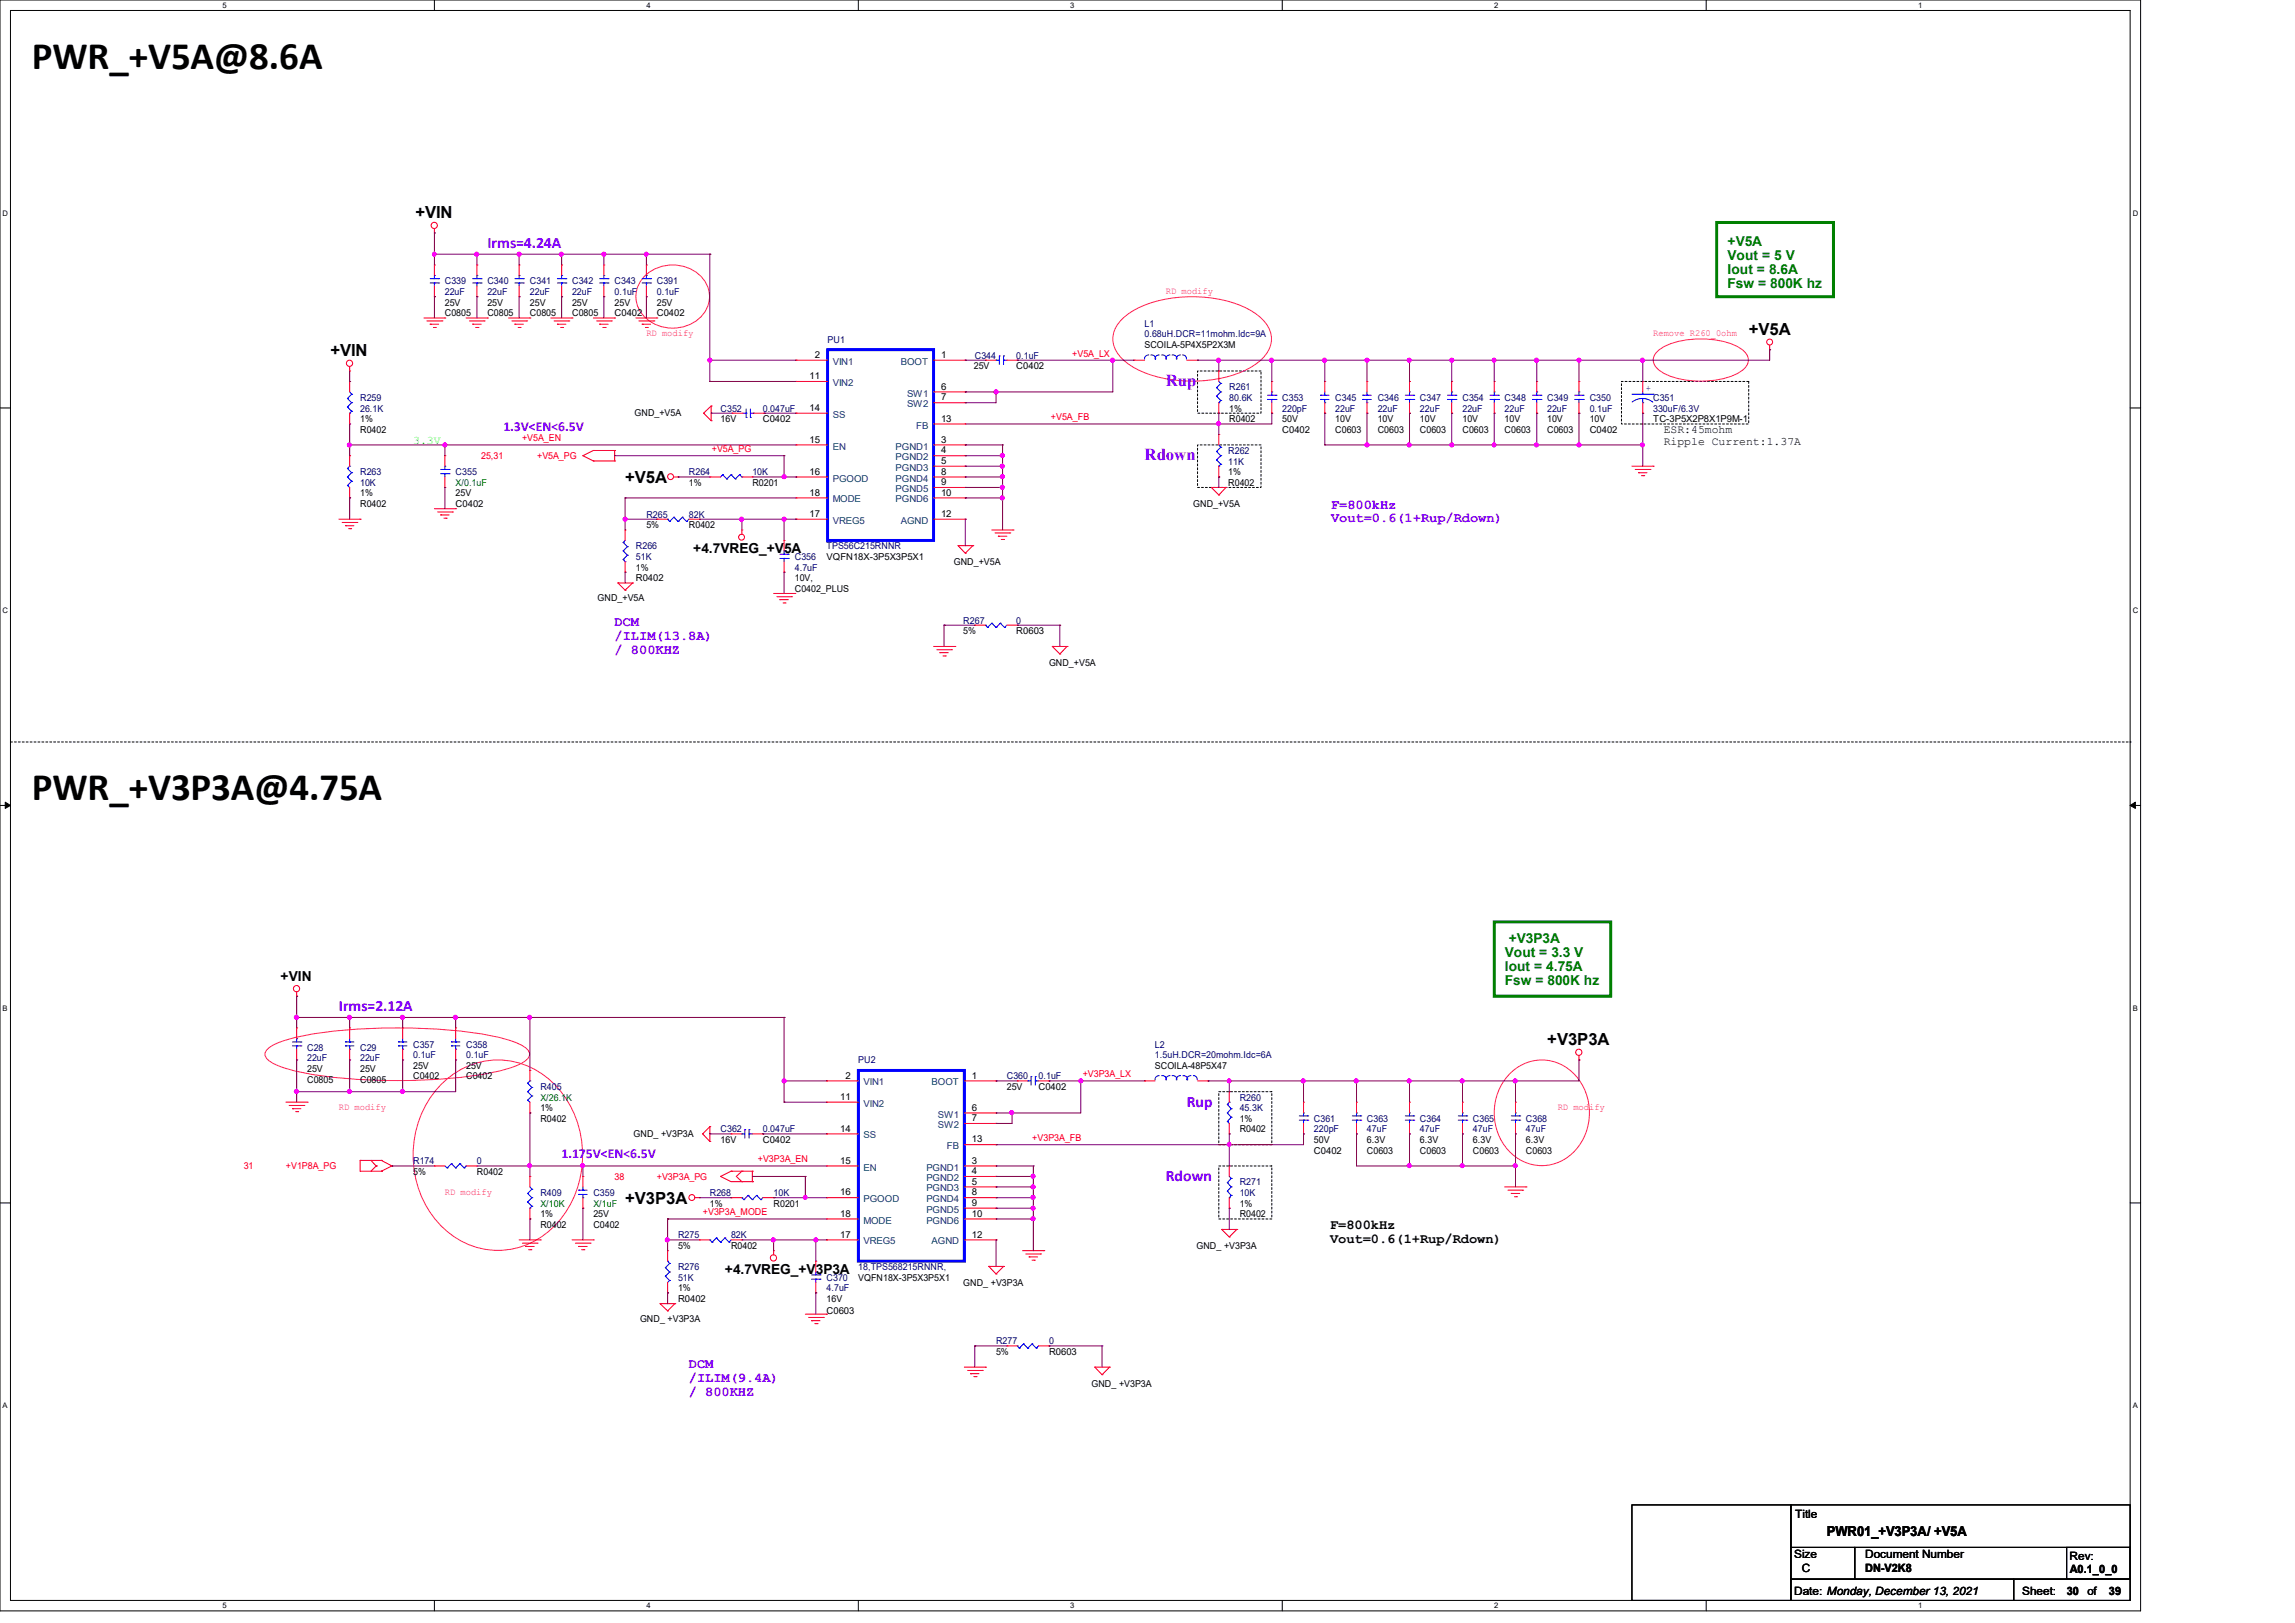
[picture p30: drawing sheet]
<svg xmlns="http://www.w3.org/2000/svg" width="297mm" height="210mm" viewBox="0 0 297 210" stroke-linecap="round" stroke-linejoin="round" font-family="sans-serif">
<defs><g id="words">
<g font-size="5">
<text x="4.1" y="8.9">PWR_+V5A@8.6A</text>
<text x="4.1" y="103.5">PWR_+V3P3A@4.75A</text>
</g>
<g font-size="2.2">
<text x="53.8" y="28.2">+VIN</text>
<text x="42.8" y="46.1">+VIN</text>
<text x="226.3" y="43.3">+V5A</text>
<text x="80.9" y="62.5">+V5A</text>
<text x="200.2" y="135.2">+V3P3A</text>
<text x="80.9" y="155.8">+V3P3A</text>
</g>
<g font-size="2.2" fill="#8000ff">
<text x="150.9" y="50">Rup</text>
<text x="148.1" y="59.6">Rdown</text>
</g>
<g font-size="2" fill="#8000ff">
<text x="63.1" y="32.1">Irms=4.24A</text>
<text x="43.9" y="130.9">Irms=2.12A</text>
<text x="153.6" y="143.2">Rup</text>
<text x="150.9" y="152.8">Rdown</text>
</g>
<g font-size="1.8" fill="#008000">
<text x="223.6" y="31.8">+V5A</text>
<text x="223.6" y="33.6">Vout = 5 V</text>
<text x="223.6" y="35.4">Iout = 8.6A</text>
<text x="223.6" y="37.3">Fsw = 800K hz</text>
<text x="194.7" y="123.9">Vout = 3.3 V</text>
<text x="194.7" y="125.7">Iout = 4.75A</text>
<text x="195.2" y="122">+V3P3A</text>
<text x="194.7" y="127.5">Fsw = 800K hz</text>
</g>
<g font-size="1.8" fill="#8000ff">
<text x="65.2" y="55.7">1.3V&lt;EN&lt;6.5V</text>
<text x="172.3" y="65.8">F=800kHz</text>
<text x="172.3" y="67.6">Vout=0.6(1+Rup/Rdown)</text>
<text x="79.5" y="81.1">DCM</text>
<text x="79.5" y="82.8">/ILIM(13.8A)</text>
<text x="79.5" y="84.6">/ 800KHZ</text>
<text x="72.7" y="149.8">1.175V&lt;EN&lt;6.5V</text>
<text x="89.2" y="177.1">DCM</text>
<text x="89.2" y="178.9">/ILIM(9.4A)</text>
<text x="89.2" y="180.6">/ 800KHZ</text>
</g>
<g font-size="1.8">
<text x="89.7" y="71.6">+4.7VREG_+V5A</text>
<text x="36.3" y="127">+VIN</text>
<text x="172.1" y="159.1">F=800kHz</text>
<text x="172.1" y="160.9">Vout=0.6(1+Rup/Rdown)</text>
<text x="93.8" y="164.8">+4.7VREG_+V3P3A</text>
<text x="236.4" y="198.7">PWR01_+V3P3A/ +V5A</text>
</g>
<text font-size="1.5" fill="#0f0" x="53.5" y="57.4">3.3V</text>
<g font-size="1.5">
<text x="215.3" y="56.1">ESR:45mohm</text>
<text x="215.3" y="57.6">Ripple Current:1.37A</text>
<text x="232.3" y="196.4">Title</text>
<text x="232.2" y="201.6">Size</text>
<text x="233.2" y="203.4">C</text>
<text x="241.4" y="201.6">Document Number</text>
<text x="241.4" y="203.4">DN-V2K8</text>
<text x="267.8" y="201.8">Rev:</text>
<text x="267.9" y="203.5">A0.1_0_0</text>
<text x="232.2" y="206.4">Date: Monday, December 13, 2021</text>
<text x="261.7" y="206.4">Sheet:</text>
<text x="267.5" y="206.4">30</text>
<text x="270.2" y="206.4">of</text>
<text x="272.9" y="206.4">39</text>
</g>
<g font-size="1.2" fill="#000080">
<text x="57.6" y="36.8">C339</text>
<text x="57.6" y="38.1">22uF</text>
<text x="63.1" y="36.8">C340</text>
<text x="63.1" y="38.1">22uF</text>
<text x="68.6" y="36.8">C341</text>
<text x="68.6" y="38.1">22uF</text>
<text x="74" y="36.8">C342</text>
<text x="74" y="38.1">22uF</text>
<text x="79.5" y="36.8">C343</text>
<text x="79.5" y="38.1">0.1uF</text>
<text x="85" y="36.8">C391</text>
<text x="85" y="38.1">0.1uF</text>
<text x="107.1" y="44.3">PU1</text>
<text x="126.2" y="46.4">C344</text>
<text x="131.5" y="46.4">0.1uF</text>
<text x="148.1" y="42.3">L1</text>
<text x="148.1" y="43.6">0.68uH.DCR=11mohm.Idc=9A</text>
<text x="46.6" y="51.9">R259</text>
<text x="46.6" y="53.3">26.1K</text>
<text x="93.3" y="53.3">C352</text>
<text x="98.7" y="53.3">0.047uF</text>
<text x="159.1" y="50.5">R261</text>
<text x="159.1" y="51.9">80.6K</text>
<text x="165.9" y="51.9">C353</text>
<text x="165.9" y="53.3">220pF</text>
<text x="172.8" y="51.9">C345</text>
<text x="172.8" y="53.3">22uF</text>
<text x="178.3" y="51.9">C346</text>
<text x="178.3" y="53.3">22uF</text>
<text x="183.8" y="51.9">C347</text>
<text x="183.8" y="53.3">22uF</text>
<text x="189.3" y="51.9">C354</text>
<text x="189.3" y="53.3">22uF</text>
<text x="194.7" y="51.9">C348</text>
<text x="194.7" y="53.3">22uF</text>
<text x="200.2" y="51.9">C349</text>
<text x="200.2" y="53.3">22uF</text>
<text x="205.7" y="51.9">C350</text>
<text x="205.7" y="53.3">0.1uF</text>
<text x="213.9" y="51.9">C351</text>
<text x="213.9" y="53.3">330uF/6.3V</text>
<text x="159" y="58.7">R262</text>
<text x="46.6" y="61.5">R263</text>
<text x="46.6" y="62.9">10K</text>
<text x="59" y="61.5">C355</text>
<text x="89.2" y="61.5">R264</text>
<text x="97.4" y="61.5">10K</text>
<text x="159" y="60.1">11K</text>
<text x="82.3" y="71.1">R266</text>
<text x="83.6" y="67">R265</text>
<text x="89.1" y="67">82K</text>
<text x="107" y="71.1">TPS56C215RNNR</text>
<text x="82.3" y="72.4">51K</text>
<text x="102.9" y="72.4">C356</text>
<text x="102.9" y="73.8">4.7uF</text>
<text x="124.7" y="80.7">R267</text>
<text x="131.5" y="80.7">0</text>
<text x="39.8" y="136">C28</text>
<text x="39.8" y="137.3">22uF</text>
<text x="46.6" y="136">C29</text>
<text x="46.6" y="137.3">22uF</text>
<text x="53.5" y="135.5">C357</text>
<text x="53.5" y="136.9">0.1uF</text>
<text x="60.3" y="135.5">C358</text>
<text x="60.3" y="136.9">0.1uF</text>
<text x="111.1" y="137.6">PU2</text>
<text x="149.5" y="135.5">L2</text>
<text x="149.5" y="136.9">1.5uH.DCR=20mohm.Idc=6A</text>
<text x="69.9" y="141">R405</text>
<text x="130.3" y="139.7">C360</text>
<text x="134.4" y="139.7">0.1uF</text>
<text x="160.4" y="142.4">R260</text>
<text x="160.4" y="143.8">45.3K</text>
<text x="93.3" y="146.5">C362</text>
<text x="98.7" y="146.5">0.047uF</text>
<text x="170" y="145.2">C361</text>
<text x="170" y="146.5">220pF</text>
<text x="176.9" y="145.2">C363</text>
<text x="176.9" y="146.5">47uF</text>
<text x="183.8" y="145.2">C364</text>
<text x="183.8" y="146.5">47uF</text>
<text x="190.6" y="145.2">C365</text>
<text x="190.6" y="146.5">47uF</text>
<text x="197.5" y="145.2">C368</text>
<text x="197.5" y="146.5">47uF</text>
<text x="53.5" y="150.6">R174</text>
<text x="61.7" y="150.6">0</text>
<text x="69.9" y="154.7">R409</text>
<text x="76.8" y="154.7">C359</text>
<text x="91.9" y="154.7">R268</text>
<text x="100.1" y="154.7">10K</text>
<text x="160.4" y="153.4">R271</text>
<text x="160.4" y="154.7">10K</text>
<text x="87.8" y="160.2">R275</text>
<text x="94.6" y="160.2">82K</text>
<text x="87.8" y="164.3">R276</text>
<text x="87.8" y="165.7">51K</text>
<text x="107" y="165.7">C370</text>
<text x="107" y="167.1">4.7uF</text>
<text x="111.1" y="164.3">18,TPS568215RNNR,</text>
<text x="128.9" y="173.9">R277</text>
<text x="135.8" y="173.9">0</text>
</g>
<g font-size="1.2">
<text x="57.6" y="39.5">25V</text>
<text x="57.6" y="40.9">C0805</text>
<text x="63.1" y="39.5">25V</text>
<text x="63.1" y="40.9">C0805</text>
<text x="68.6" y="39.5">25V</text>
<text x="68.6" y="40.9">C0805</text>
<text x="74" y="39.5">25V</text>
<text x="74" y="40.9">C0805</text>
<text x="79.5" y="39.5">25V</text>
<text x="79.5" y="40.9">C0402</text>
<text x="85" y="39.5">25V</text>
<text x="85" y="40.9">C0402</text>
<text x="105.4" y="46.3">2</text>
<text x="121.8" y="46.3">1</text>
<text x="126" y="47.8">25V</text>
<text x="131.5" y="47.8">C0402</text>
<text x="148.1" y="45">SCOILA-5P4X5P2X3M</text>
<text x="82.1" y="53.8">GND_+V5A</text>
<text x="104.8" y="53.2">14</text>
<text x="104.8" y="49.1">11</text>
<text x="121.8" y="50.4">6</text>
<text x="121.8" y="51.8">7</text>
<text x="159.1" y="53.3">1%</text>
<text x="46.6" y="56">R0402</text>
<text x="46.6" y="54.6">1%</text>
<text x="93.3" y="54.6">16V</text>
<text x="98.7" y="54.6">C0402</text>
<text x="104.8" y="57.3">15</text>
<text x="121.8" y="58.7">4</text>
<text x="121.8" y="54.6">13</text>
<text x="121.8" y="57.3">3</text>
<text x="159.1" y="54.6">R0402</text>
<text x="165.9" y="54.6">50V</text>
<text x="165.9" y="56">C0402</text>
<text x="172.8" y="56">C0603</text>
<text x="172.8" y="54.6">10V</text>
<text x="178.3" y="56">C0603</text>
<text x="178.3" y="54.6">10V</text>
<text x="183.8" y="56">C0603</text>
<text x="183.8" y="54.6">10V</text>
<text x="189.3" y="56">C0603</text>
<text x="189.3" y="54.6">10V</text>
<text x="194.7" y="56">C0603</text>
<text x="194.7" y="54.6">10V</text>
<text x="200.2" y="56">C0603</text>
<text x="200.2" y="54.6">10V</text>
<text x="205.7" y="54.6">10V</text>
<text x="205.7" y="56">C0402</text>
<text x="214" y="54.6">TC-3P5X2P8X1P9M-1</text>
<text x="46.6" y="65.6">R0402</text>
<text x="46.6" y="64.2">1%</text>
<text x="59" y="64.2">25V</text>
<text x="59" y="65.6">C0402</text>
<text x="89.2" y="62.9">1%</text>
<text x="97.4" y="62.9">R0201</text>
<text x="104.8" y="61.4">16</text>
<text x="104.8" y="64.1">18</text>
<text x="121.8" y="61.4">8</text>
<text x="121.8" y="62.8">9</text>
<text x="121.8" y="64.1">10</text>
<text x="121.8" y="60">5</text>
<text x="154.4" y="65.6">GND_+V5A</text>
<text x="159" y="62.9">R0402</text>
<text x="159" y="61.5">1%</text>
<text x="83.6" y="68.3">5%</text>
<text x="89.2" y="68.3">R0402</text>
<text x="104.8" y="66.9">17</text>
<text x="121.8" y="66.9">12</text>
<text x="77.3" y="77.8">GND_+V5A</text>
<text x="82.3" y="73.8">1%</text>
<text x="82.3" y="75.2">R0402</text>
<text x="102.9" y="75.2">10V,</text>
<text x="102.9" y="76.6">C0402_PLUS</text>
<text x="107" y="72.4">VQFN18X-3P5X3P5X1</text>
<text x="123.4" y="73.2">GND_+V5A</text>
<text x="124.7" y="82">5%</text>
<text x="131.5" y="82">R0603</text>
<text x="135.8" y="86.1">GND_+V5A</text>
<text x="39.8" y="138.7">25V</text>
<text x="39.8" y="140.1">C0805</text>
<text x="46.6" y="138.7">25V</text>
<text x="46.6" y="140.1">C0805</text>
<text x="53.5" y="138.3">25V</text>
<text x="53.5" y="139.7">C0402</text>
<text x="60.3" y="138.3">25V</text>
<text x="60.3" y="139.7">C0402</text>
<text x="69.9" y="143.8">1%</text>
<text x="108.7" y="142.3">11</text>
<text x="109.4" y="139.6">2</text>
<text x="125.8" y="139.6">1</text>
<text x="125.8" y="143.7">6</text>
<text x="130.3" y="141">25V</text>
<text x="134.4" y="141">C0402</text>
<text x="149.5" y="138.3">SCOILA-48P5X47</text>
<text x="69.9" y="145.2">R0402</text>
<text x="82" y="147.1">GND_ +V3P3A</text>
<text x="93.3" y="147.9">16V</text>
<text x="98.7" y="147.9">C0402</text>
<text x="108.7" y="146.4">14</text>
<text x="125.8" y="147.8">13</text>
<text x="125.8" y="145.1">7</text>
<text x="160.4" y="146.5">R0402</text>
<text x="160.4" y="145.2">1%</text>
<text x="170" y="147.9">50V</text>
<text x="170.1" y="149.3">C0402</text>
<text x="176.9" y="149.3">C0603</text>
<text x="176.9" y="147.9">6.3V</text>
<text x="183.8" y="149.3">C0603</text>
<text x="183.8" y="147.9">6.3V</text>
<text x="190.6" y="149.3">C0603</text>
<text x="190.6" y="147.9">6.3V</text>
<text x="197.5" y="149.3">C0603</text>
<text x="197.5" y="147.9">6.3V</text>
<text x="53.5" y="152">5%</text>
<text x="61.7" y="152">R0402</text>
<text x="108.7" y="150.6">15</text>
<text x="108.7" y="154.7">16</text>
<text x="125.8" y="151.9">4</text>
<text x="125.8" y="154.7">8</text>
<text x="125.8" y="153.3">5</text>
<text x="125.8" y="150.6">3</text>
<text x="69.9" y="157.5">1%</text>
<text x="69.9" y="158.9">R0402</text>
<text x="76.8" y="157.5">25V</text>
<text x="76.8" y="158.9">C0402</text>
<text x="87.8" y="161.6">5%</text>
<text x="91.9" y="156.1">1%</text>
<text x="94.6" y="161.6">R0402</text>
<text x="100.1" y="156.1">R0201</text>
<text x="108.7" y="157.4">18</text>
<text x="108.7" y="160.1">17</text>
<text x="125.8" y="160.1">12</text>
<text x="125.8" y="156">9</text>
<text x="125.8" y="157.4">10</text>
<text x="154.9" y="161.6">GND_ +V3P3A</text>
<text x="160.4" y="157.5">R0402</text>
<text x="160.4" y="156.1">1%</text>
<text x="87.8" y="167.1">1%</text>
<text x="111.1" y="165.7">VQFN18X-3P5X3P5X1</text>
<text x="124.7" y="166.4">GND_ +V3P3A</text>
<text x="82.8" y="171.1">GND_ +V3P3A</text>
<text x="87.8" y="168.4">R0402</text>
<text x="107" y="168.4">16V</text>
<text x="107" y="170.1">C0603</text>
<text x="128.9" y="175.3">5%</text>
<text x="135.8" y="175.3">R0603</text>
<text x="141.3" y="179.4">GND_ +V3P3A</text>
</g>
<g font-size="1.2" fill="#ff0080">
<text x="150.9" y="38">RD modify</text>
<text x="83.7" y="43.5">RD modify</text>
<text x="214" y="43.5">Remove R260_0ohm</text>
<text x="43.9" y="143.6">RD modify</text>
<text x="201.6" y="143.6">RD modify</text>
<text x="57.6" y="154.6">RD modify</text>
</g>
<g font-size="1.2" fill="#004080">
<text x="107.8" y="47.2">VIN1</text>
<text x="116.6" y="47.2">BOOT</text>
<text x="107.8" y="50">VIN2</text>
<text x="117.4" y="51.3">SW1</text>
<text x="117.4" y="52.7">SW2</text>
<text x="107.8" y="58.2">EN</text>
<text x="107.8" y="54.1">SS</text>
<text x="115.9" y="59.6">PGND2</text>
<text x="115.9" y="58.2">PGND1</text>
<text x="118.6" y="55.5">FB</text>
<text x="107.8" y="62.3">PGOOD</text>
<text x="107.8" y="65">MODE</text>
<text x="115.9" y="62.3">PGND4</text>
<text x="115.9" y="63.7">PGND5</text>
<text x="115.9" y="65">PGND6</text>
<text x="115.9" y="60.9">PGND3</text>
<text x="107.8" y="67.8">VREG5</text>
<text x="116.6" y="67.8">AGND</text>
<text x="111.8" y="140.5">VIN1</text>
<text x="111.8" y="143.2">VIN2</text>
<text x="120.6" y="140.5">BOOT</text>
<text x="111.8" y="147.3">SS</text>
<text x="121.4" y="144.6">SW1</text>
<text x="121.4" y="146">SW2</text>
<text x="122.6" y="148.7">FB</text>
<text x="111.8" y="151.5">EN</text>
<text x="111.8" y="155.6">PGOOD</text>
<text x="119.9" y="152.8">PGND2</text>
<text x="119.9" y="155.6">PGND4</text>
<text x="119.9" y="154.2">PGND3</text>
<text x="119.9" y="151.5">PGND1</text>
<text x="111.8" y="158.3">MODE</text>
<text x="111.8" y="161">VREG5</text>
<text x="119.9" y="156.9">PGND5</text>
<text x="119.9" y="158.3">PGND6</text>
<text x="120.6" y="161">AGND</text>
</g>
<g font-size="1.2" fill="#f00">
<text x="138.8" y="46.1">+V5A_LX</text>
<text x="62.3" y="59.4">25,31</text>
<text x="67.6" y="57.1">+V5A_EN</text>
<text x="69.5" y="59.4">+V5A_PG</text>
<text x="92.1" y="58.5">+V5A_PG</text>
<text x="136" y="54.4">+V5A_FB</text>
<text x="140.1" y="139.4">+V3P3A_LX</text>
<text x="133.6" y="147.7">+V3P3A_FB</text>
<text x="31.5" y="151.3">31</text>
<text x="37" y="151.3">+V1P8A_PG</text>
<text x="79.5" y="152.7">38</text>
<text x="85" y="152.7">+V3P3A_PG</text>
<text x="98.1" y="150.4">+V3P3A_EN</text>
<text x="91" y="157.3">+V3P3A_MODE</text>
</g>
<text font-size="1.2" fill="#00f" x="213" y="50.6">+</text>
<g font-size="1.2" fill="#008000">
<text x="59" y="62.9">X/0.1uF</text>
<text x="69.9" y="142.4">X/26.1K</text>
<text x="69.9" y="156.1">X/10K</text>
<text x="76.8" y="156.1">X/1uF</text>
</g>
<g font-size="1">
<text x="28.8" y="1">5</text>
<text x="83.7" y="1">4</text>
<text x="138.5" y="1">3</text>
<text x="193.4" y="1">2</text>
<text x="248.2" y="1">1</text>
<text x=".3" y="27.9">D</text>
<text x="276" y="27.9">D</text>
<text x=".3" y="79.4">C</text>
<text x="276" y="79.4">C</text>
<text x=".3" y="130.8">B</text>
<text x="276" y="130.8">B</text>
<text x=".3" y="182.2">A</text>
<text x="276" y="182.2">A</text>
<text x="28.8" y="208.1">5</text>
<text x="83.7" y="208.1">4</text>
<text x="138.5" y="208.1">3</text>
<text x="193.4" y="208.1">2</text>
<text x="248.2" y="208.1">1</text>
</g>
</g></defs>
<path d="M0 0h277v208.4h-277zM1.4 1.4h274.3v205.7h-274.3z" fill="none" stroke="#000" stroke-width=".13"/>
<g fill="#fff">
<path d="M28.8 .1h.5v1.1h-.5z"/>
<path d="M28.8 207.2h.5v1.1h-.5z"/>
</g>
<path d="M56.2 0v1.4M56.2 207.1v1.3" fill="none" stroke="#000" stroke-width=".13"/>
<g fill="#fff">
<path d="M83.7 .1h.5v1.1h-.5z"/>
<path d="M83.7 207.2h.5v1.1h-.5z"/>
</g>
<path d="M111.1 0v1.4M111.1 207.1v1.3" fill="none" stroke="#000" stroke-width=".13"/>
<g fill="#fff">
<path d="M138.5 .1h.6v1.1h-.6z"/>
<path d="M138.5 207.2h.6v1.1h-.6z"/>
</g>
<path d="M165.9 0v1.4M165.9 207.1v1.3" fill="none" stroke="#000" stroke-width=".13"/>
<g fill="#fff">
<path d="M193.4 .1h.5v1.1h-.5z"/>
<path d="M193.4 207.2h.5v1.1h-.5z"/>
</g>
<path d="M220.8 0v1.4M220.8 207.1v1.3" fill="none" stroke="#000" stroke-width=".13"/>
<g fill="#fff">
<path d="M248.2 .1h.6v1.1h-.6z"/>
<path d="M248.2 207.2h.6v1.1h-.6z"/>
<path d="M.3 27.1h.8v1.1h-.8z"/>
<path d="M276 27.1h.7v1.1h-.7z"/>
<path d="M.3 78.5h.8v1.1h-.8z"/>
<path d="M276 78.5h.7v1.1h-.7z"/>
</g>
<path d="M0 52.8h1.4M275.7 52.8h1.3" fill="none" stroke="#000" stroke-width=".13"/>
<g fill="#fff">
<path d="M.3 129.9h.7v1.1h-.7z"/>
<path d="M276 129.9h.6v1.1h-.6z"/>
</g>
<path d="M0 104.2h1.4M275.7 104.2h1.3" fill="none" stroke="#000" stroke-width=".13"/>
<path d="M.7 103.8l.7 .4-.7 .4zM275.7 104.2l.7-.4v.8z" fill="#000" stroke="#000" stroke-width=".13"/>
<g fill="#fff">
<path d="M.3 181.4h.7v1.1h-.7z"/>
<path d="M276 181.4h.6v1.1h-.6z"/>
</g>
<path d="M0 155.7h1.4M275.7 155.7h1.3M211.2 194.7h20.6v12.4h-20.6zM231.8 194.7h43.9v5.5h-43.9zM231.8 200.2h8.2v4.1h-8.2zM231.8 204.3h28.8v2.8h-28.8zM240 200.2h35.7v4.1h-35.7zM260.6 204.3h15.1v2.8h-15.1zM267.5 200.2h8.2v4.1h-8.2z" fill="none" stroke="#000" stroke-width=".13"/>
<path d="M222.2 28.8h15.1v9.6h-15.1zM193.4 119.3h15v9.6h-15z" fill="none" stroke="#008000" stroke-width=".38"/>
<path d="M209.8 49.4h16.5v5.5h-16.5zM1.4 96h274.3M275.7 96h.1M157.7 141.3h6.9v6.8h-6.9zM157.7 150.9h6.9v6.8h-6.9z" fill="none" stroke="#000" stroke-width=".13" stroke-dasharray=".3"/>
<path d="M155 48h8.2v5.5h-8.2zM155 57.6h8.2v5.5h-8.2z" fill="none" stroke="#000" stroke-width=".13" stroke-dasharray=".3 .3"/>
<path d="M83.4 35.7a5.2 5.2 0 0 1 7.8 .6 3.8 3.8 0 0 1-1.7 5.6 5.1 5.1 0 0 1-6.9-2.1 3.6 3.6 0 0 1 .8-4.1zM145.4 41.1a13.7 13.7 0 0 1 8.9-2.7 13.7 13.7 0 0 1 8.8 2.7 3.4 3.4 0 0 1 0 5.5 13.7 13.7 0 0 1-8.8 2.7 13.7 13.7 0 0 1-8.9-2.7 3.4 3.4 0 0 1 0-5.5zM214.3 45.6a7.2 7.2 0 0 1 4.7-1.7 10.5 10.5 0 0 1 6.4 1.3 1.55 1.55 0 0 1 0 2.8 11 11 0 0 1-8.4 .9 4.5 4.5 0 0 1-2.9-1.8l-.1-.5 .1-.5zM34.7 135.6a14.1 14.1 0 0 1 6-1.8 75.3 75.3 0 0 1 22.8 .2 12.3 12.3 0 0 1 4.6 1.6 .9 .9 0 0 1 0 1.6 14.1 14.1 0 0 1-6 1.9 75.3 75.3 0 0 1-22.8-.3 12.3 12.3 0 0 1-4.6-1.6 .9 .9 0 0 1 0-1.6zM57.6 139.9a10.2 10.2 0 0 1 15.4 1.9 13.4 13.4 0 0 1-1.7 17.3 10.2 10.2 0 0 1-15.4-1.9 13.4 13.4 0 0 1 1.7-17.3zM195.5 138.8a5.8 5.8 0 0 1 9.2 1.5 7.2 7.2 0 0 1-2.6 9.9 5.9 5.9 0 0 1-8.1-3.3 7.4 7.4 0 0 1 1.5-8.1z" fill="none" stroke="#ff0080" stroke-width=".13"/>
<g fill="none" stroke="#f00" stroke-width=".13">
<path d="M56.2 30.1h.1M56.2 38.4h.1M56.2 34.3h.1M56.2 29.6v.5M56.2 34.3v1.3M56.2 37v1.4M61.7 38.4h.1M61.7 34.3h.1M61.7 34.3v1.3M61.7 37v1.4M67.2 38.4h.1M67.2 34.3h.1"/>
<path d="M67.2 34.3v1.3M67.2 37v1.4M72.7 38.4h.1M72.7 34.3h.1M72.7 34.3v1.3M72.7 37v1.4M78.1 38.4h.1M78.1 34.3h.1M78.1 34.3v1.3M78.1 37v1.4M83.7 38.4h.1M83.7 34.3h.1"/>
<path d="M83.7 34.3v1.3M83.7 37v1.4M45.3 48h.1M45.3 59h.1M45.3 49.4h.1M45.3 54.9h.1M45.3 47.5v.5M45.3 49.4v1.3M45.3 53.5v1.4M45.3 59v1.3M54.9 41.1h2.7M55.2 41.5h2"/>
<path d="M55.7 42h.1M55.7 42h1.1M56.1 42.4h.2M56.3 42.4h.1M57.2 41.5h.1M57.6 41.1h.1M57.6 59h.1M57.6 59v1.3M60.3 41.1h2.8M60.7 41.5h2M61.2 42h.1M61.2 42h1.1"/>
<path d="M61.6 42.4h.2M61.8 42.4h.1M62.7 41.5h.1M63.1 41.1h.1M65.8 41.1h2.8M66.3 41.5h1.9M66.6 42h.1M66.6 42h1.1M67.1 42.4h.2M67.3 42.4h.1M68.2 41.5h.1M68.6 41.1h.1"/>
<path d="M71.3 41.1h2.7M71.7 41.5h1.9M72.1 42h.1M72.1 42h1.1M72.6 42.4h.2M72.8 42.4h.1M73.6 41.5h.1M74 41.1h.1M75.4 59h.1M75.4 59l1.4 .6M76.8 58.3h.1M76.8 59.6h.1"/>
<path d="M76.8 58.3l-1.4 .7M76.8 58.3h2.7M76.8 59.6h2.7M76.8 41.1h2.7M77.2 41.5h1.9M77.6 42h.1M77.6 42h1.1M78 42.4h.3M78.3 42.4h.1M79.1 41.5h.1M79.5 58.3h.1M79.5 59.6h.1"/>
<path d="M79.5 41.1h.1M79.5 58.3v1.3M82.3 41.1h2.7M82.7 41.5h1.9M83.1 42h.1M83.1 42h1.1M83.5 42.4h.3M83.8 42.4h.1M84.6 41.5h.1M85 41.1h.1M91.1 53.5h.1M91.1 53.5l.9 .9"/>
<path d="M92 54.4h.1M92 52.5h.1M92 52.5v1.9M92 52.5l-.9 1M94.7 53.5h.1M94.7 53.5h1.4M97.5 53.5h1.4M98.9 53.5h.1M103 57.6h.1M103 53.5h.1M103 46.6h.1M103 49.4h.1"/>
<path d="M103 46.6h4.1M103 57.6h4.1M103 53.5h4.1M103 49.4h4.1M120.8 46.6h4.1M120.8 59h4.1M120.8 57.6h4.1M120.8 50.7h4.1M120.8 54.9h4.1M120.8 52.1h4.1M124.9 46.6h.1M124.9 59h.1"/>
<path d="M124.9 50.7h.1M124.9 54.9h.1M124.9 52.1h.1M124.9 57.6h.1M127.6 46.6h.1M127.6 46.6h1.3M130.3 46.6h1.4M131.7 46.6h.1M146.7 46.6h.1M146.7 46.6h1.4M153.6 46.6h1.4M155 46.6h.1"/>
<path d="M157.7 56.2h.1M157.7 48h.1M157.7 53.5h.1M157.7 48v1.4M157.7 52.1v1.4M157.7 56.2v1.4M164.6 53.5h.1M164.6 49.4h.1M164.6 49.4v1.3M164.6 52.1v1.4M171.4 49.4h.1M171.4 53.5h.1"/>
<path d="M171.4 49.4v1.3M171.4 52.1v1.4M176.9 49.4h.1M176.9 53.5h.1M176.9 49.4v1.3M176.9 52.1v1.4M182.4 53.5h.1M182.4 49.4h.1M182.4 49.4v1.3M182.4 52.1v1.4M187.9 53.5h.1M187.9 49.4h.1"/>
<path d="M187.9 49.4v1.3M187.9 52.1v1.4M193.4 53.5h.1M193.4 49.4h.1M193.4 49.4v1.3M193.4 52.1v1.4M198.9 53.5h.1M198.9 49.4h.1M198.9 49.4v1.3M198.9 52.1v1.4M204.3 53.5h.1M204.3 49.4h.1"/>
<path d="M204.3 49.4v1.3M204.3 52.1v1.4M212.6 49.4h.1M212.6 53.5h.1M212.6 49.4v1.3M212.6 52.1v1.4M229 45.3h.1M229 44.7v.6M43.9 67.2h2.7M44.3 67.6h1.9M44.7 68h.1M44.7 68h1.1"/>
<path d="M45.1 68.4h.3M45.3 64.4h.1M45.3 63.1v1.3M45.4 68.4h.1M46.2 67.6h.1M46.6 67.2h.1M56.2 65.8h2.8M56.6 66.3h1.9M57 66.6h.1M57 66.6h1.1M57.4 67.1h.3M57.6 63.1h.1"/>
<path d="M57.6 61.7v1.4M57.7 67.1h.1M58.5 66.3h.1M59 65.8h.1M80 75.4h.1M80 75.4h1.9M80 75.4l.9 1M80.9 76.4h.1M80.9 68.6h.1M80.9 74h.1M80.9 68.6v1.3M80.9 72.7v1.3"/>
<path d="M81.9 75.4h.1M81.9 75.4l-1 1M85 67.2h.1M85 67.2h1.4M87.2 61.7h.6M87.8 61.7h.1M89.2 67.2h1.3M90.5 67.2h.1M91.9 61.7h.1M91.9 61.7h1.4M96 68.6h.1M96 68.6v.5"/>
<path d="M96 61.7h1.4M97.4 61.7h.1M100.1 76.8h2.8M100.5 77.2h1.9M100.9 77.6h.1M100.9 77.6h1.1M101.3 78h.3M101.5 74h.1M101.5 69.9h.1M101.5 69.9v1.4M101.5 72.7v1.3M101.6 78h.1"/>
<path d="M102.4 77.2h.1M102.9 76.8h.1M103 61.7h.1M103 64.4h.1M103 67.2h.1M103 67.2h4.1M103 61.7h4.1M103 64.4h4.1M120.8 63.1h4.1M120.8 60.3h4.1M120.8 67.2h4.1M120.8 61.7h4.1"/>
<path d="M120.8 64.4h4.1M124 70.6h.1M124 70.6h1.9M124 70.6l.9 1M124.9 71.6h.1M124.9 67.2h.1M124.9 61.7h.1M124.9 63.1h.1M124.9 64.4h.1M124.9 60.3h.1M125.9 70.6h.1M125.9 70.6l-1 1"/>
<path d="M128.4 68.6h2.7M128.8 69h1.9M129.2 69.4h.1M129.2 69.4h1.1M129.6 69.8h.3M129.9 69.8h.1M130.7 69h.1M131.1 68.6h.1M156.8 63.1h.1M156.8 63.1h1.9M156.8 63.1l.9 1M157.7 64.1h.1"/>
<path d="M157.7 61.7h.1M157.7 60.3v1.4M158.7 63.1h.1M158.7 63.1l-1 1M211.2 60.3h2.8M211.6 60.7h1.9M212 61.2h.1M212 61.2h1.1M212.4 61.6h.3M212.7 61.6h.1M213.5 60.7h.1M214 60.3h.1"/>
<path d="M120.8 83.7h2.8M121.2 84.1h1.9M121.6 84.5h.1M121.6 84.5h1.1M122 84.9h.3M122.3 84.9h.1M123.1 84.1h.1M123.6 83.7h.1M126.2 80.9h.1M126.2 80.9h1.4M130.3 80.9h1.4M131.7 80.9h.1"/>
<path d="M136.2 83.7h.1M136.2 83.7h1.9M136.2 83.7l1 .9M137.2 84.6h.1M138.1 83.7h.1M138.1 83.7l-.9 .9M38.4 128.9h.1M38.4 137.2h.1M38.4 133h.1M38.4 128.4v.5M38.4 133v1.4M38.4 135.8v1.4"/>
<path d="M45.3 133h.1M45.3 137.2h.1M45.3 133v1.4M45.3 135.8v1.4M52.1 133h.1M52.1 137.2h.1M52.1 133v1.4M52.1 135.8v1.4M59 133h.1M59 137.2h.1M59 133v1.4M59 135.8v1.4"/>
<path d="M68.6 138.5h.1M68.6 138.5v1.4M107 139.9h.1M107 139.9h4.1M124.8 139.9h4.1M128.9 139.9h.1M131.7 139.9h.1M131.7 139.9h1.3M134.4 139.9h1.4M135.8 139.9h.1M148.1 139.9h.1M148.1 139.9h1.4"/>
<path d="M155 139.9h1.3M156.3 139.9h.1M204.3 137.2h.1M204.3 136.6v.6M37 142.6h2.8M37.4 143h1.9M37.8 143.5h.1M37.8 143.5h1.1M38.3 143.8h.2M38.5 143.8h.1M39.3 143h.1M39.8 142.6h.1"/>
<path d="M46.6 150.2h.1M46.6 150.2v1.4h2.8M46.6 150.2h2.8M48 150.2l.7 .7M48.7 150.9h.1M48.7 150.9l-.7 .7M49.4 151.6h.1M49.4 150.2h.1M49.4 150.2l1.3 .7M50.7 150.9h.1M50.7 150.9l-1.3 .7M56.2 150.9h.1"/>
<path d="M56.2 150.9h1.4M60.3 150.9h1.4M61.7 150.9h.1M68.6 152.2h.1M68.6 157.7h.1M68.6 144h.1M68.6 142.6v1.4M68.6 152.2v1.4M68.6 156.3v1.4M75.4 152.2h.1M75.4 156.3h.1M75.4 152.2v1.4"/>
<path d="M75.4 155v1.3M90 155h.5M90.5 155h.1M90.9 146.7h.1M90.9 146.7l1 1M91.9 147.7h.1M91.9 145.8h.1M91.9 145.8v1.9M91.9 145.8l-1 .9M93.3 152.2h.1M93.3 152.2l1.3 .7h2.8M94.6 151.6h.1"/>
<path d="M94.6 146.7h.1M94.6 155h.1M94.6 155h1.4M94.6 151.6h2.8M94.6 151.6l-1.3 .6M94.6 146.7h1.4M96 152.9h.1M96 151.6h.1M96 151.6l-.7 .6 .7 .7M97.4 152.9h.1M97.4 151.6h.1M97.4 151.6v1.3"/>
<path d="M97.4 146.7h1.3M98.7 146.7h.1M98.7 155h1.4M100.1 155h.1M107 150.9h.1M107 155h.1M107 157.7h.1M107 146.7h.1M107 142.6h.1M107 142.6h4.1M107 155h4.1M107 150.9h4.1"/>
<path d="M107 157.7h4.1M107 146.7h4.1M124.8 153.6h4.1M124.8 155h4.1M124.8 152.2h4.1M124.8 150.9h4.1M124.8 157.7h4.1M124.8 144h4.1M124.8 148.1h4.1M124.8 145.4h4.1M124.8 156.3h4.1M128.9 152.2h.1"/>
<path d="M128.9 144h.1M128.9 148.1h.1M128.9 155h.1M128.9 145.4h.1M128.9 156.3h.1M128.9 157.7h.1M128.9 153.6h.1M128.9 150.9h.1M158.1 159.1h.1M158.1 159.1h2M158.1 159.1l1 1M159.1 150.9h.1"/>
<path d="M159.1 156.3h.1M159.1 146.7h.1M159.1 141.3h.1M159.1 141.3v1.3M159.1 145.4v1.3M159.1 150.9v1.3M159.1 155v1.3M160.1 159.1h.1M160.1 159.1l-1 1M168.7 146.7h.1M168.7 142.6h.1M168.7 142.6v1.4"/>
<path d="M168.7 145.4v1.3M175.6 146.7h.1M175.6 142.6h.1M175.6 142.6v1.4M175.6 145.4v1.3M182.4 146.7h.1M182.4 142.6h.1M182.4 142.6v1.4M182.4 145.4v1.3M189.3 146.7h.1M189.3 142.6h.1M189.3 142.6v1.4"/>
<path d="M189.3 145.4v1.3M194.7 153.6h2.8M195.2 154h1.9M195.6 154.4h.1M195.6 154.4h1.1M196 154.9h.3M196.1 146.7h.1M196.1 142.6h.1M196.1 142.6v1.4M196.1 145.4v1.3M196.3 154.9h.1M197.1 154h.1"/>
<path d="M197.5 153.6h.1M67.2 160.4h2.7M67.6 160.9h1.9M68 161.3h.1M68 161.3h1.1M68.4 161.7h.3M68.7 161.7h.1M69.5 160.9h.1M69.9 160.4h.1M74 160.4h2.8M74.5 160.9h1.9M74.9 161.3h.1"/>
<path d="M74.9 161.3h1.1M75.3 161.7h.3M75.6 161.7h.1M76.4 160.9h.1M76.8 160.4h.1M85.4 168.7h.1M85.4 168.7h1.9M85.4 168.7l1 .9M86.4 169.6h.1M86.4 167.3h.1M86.4 161.8h.1M86.4 161.8v1.4"/>
<path d="M86.4 165.9v1.4M87.3 168.7h.1M87.3 168.7l-.9 .9M90.5 160.4h.1M90.5 160.4h1.4M94.6 160.4h1.4M96 160.4h.1M100.1 161.8h.1M100.1 161.8v.6M104.2 170.1h2.8M104.6 170.5h2M105 170.9h.1"/>
<path d="M105 170.9h1.1M105.5 171.3h.2M105.6 167.3h.1M105.6 163.2h.1M105.6 163.2v1.4M105.6 165.9v1.4M105.7 171.3h.1M106.6 170.5h.1M107 170.1h.1M107 160.4h.1M107 160.4h4.1M124.8 176.9h2.8"/>
<path d="M124.8 160.4h4.1M125.2 177.3h1.9M125.6 177.8h.1M125.6 177.8h1.1M126 178.1h.3M126.3 178.1h.1M127.1 177.3h.1M127.6 176.9h.1M128 163.9h.1M128 163.9h1.9M128 163.9l.9 .9M128.9 164.8h.1"/>
<path d="M128.9 160.4h.1M129.9 163.9h.1M129.9 163.9l-1 .9M130.3 174.2h.1M130.3 174.2h1.4M132.3 161.8h2.8M132.8 162.3h1.9M133.2 162.6h.1M133.2 162.6h1.1M133.6 163.1h.3M133.9 163.1h.1M134.4 174.2h1.4"/>
<path d="M134.7 162.3h.1M135.1 161.8h.1M135.8 174.2h.1M141.7 176.9h.1M141.7 176.9h1.9M141.7 176.9l.9 1M142.6 177.9h.1M143.6 176.9h.1M143.6 176.9l-1 1M159.1 160.1h.1"/>
<circle cx="56.2" cy="29.2" r=".4"/>
<circle cx="45.2" cy="47" r=".4"/>
<circle cx="229" cy="44.3" r=".38"/>
<circle cx="86.8" cy="61.7" r=".38"/>
<circle cx="96" cy="69.5" r=".38"/>
<circle cx="38.4" cy="127.9" r=".4"/>
<circle cx="204.3" cy="136.2" r=".4"/>
<circle cx="89.5" cy="155" r=".38"/>
<circle cx="100.1" cy="162.8" r=".4"/>
</g>
<g fill="none" stroke="#00f" stroke-width=".13">
<path d="M55.7 36.1h1.1M55.7 36.6h1.1M56.2 35.6h.1M56.2 36.6h.1M56.2 35.6v.5M56.2 36.6v.4M56.8 36.1h.1M56.8 36.6h.1M61.2 36.1h1.1M61.2 36.6h1.1M61.7 35.6h.1M61.7 36.6h.1"/>
<path d="M61.7 35.6v.5M61.7 36.6v.4M62.3 36.1h.1M62.3 36.6h.1M66.6 36.1h1.1M66.6 36.6h1.1M67.2 35.6h.1M67.2 36.6h.1M67.2 35.6v.5M67.2 36.6v.4M67.7 36.1h.1M67.7 36.6h.1"/>
<path d="M72.1 36.1h1.1M72.1 36.6h1.1M72.7 35.6h.1M72.7 36.6h.1M72.7 35.6v.5M72.7 36.6v.4M73.2 36.1h.1M73.2 36.6h.1M77.6 36.1h1.1M77.6 36.6h1.1M78.1 35.6h.1M78.1 36.6h.1"/>
<path d="M78.1 35.6v.5M78.1 36.6v.4M78.7 36.1h.1M78.7 36.6h.1M83.1 36.1h1.1M83.1 36.6h1.1M83.7 35.6h.1M83.7 36.6h.1M83.7 35.6v.5M83.7 36.6v.4M84.2 36.1h.1M84.2 36.6h.1"/>
<path d="M45 51.6h.1M45 52.7h.1M45 52.7l.5 .5M45 51.6l.5 .5M45.3 53.5h.1M45.3 50.7l.2 .3M45.5 53.2h.1M45.5 51h.1M45.5 52.1h.1M45.5 53.2l-.2 .3M45.5 51l-.5 .6M45.5 52.1l-.5 .6"/>
<path d="M96.1 53.5h.5M96.6 54h.1M96.6 53.5h.1M96.6 52.9v1.1M97.1 54h.1M97.1 52.9v1.1M97.1 53.5h.4M97.5 53.5h.1M128.9 46.6h.1M128.9 46.6h.4M129.3 46.1h.1M129.3 46.1v1.1"/>
<path d="M129.9 46.1h.1M129.9 46.6h.1M129.9 46.6h.4M129.9 46.1v1.1M148.7 45.9a.48 .48 0 0 0-.6 .6M148.9 45.9h.1a.48 .48 0 0 1 .6 .6M150 45.9a.48 .48 0 0 0-.5 .6M150.3 45.9h.1a.48 .48 0 0 1 .5 .6M151.4 45.9a.48 .48 0 0 0-.5 .6M151.7 45.9a.48 .48 0 0 1 .6 .6M152.8 45.9a.48 .48 0 0 0-.6 .6M153 45.9h.1a.46 .46 0 0 1 .4 .6"/>
<path d="M157.4 58.4h.1M157.4 59.5h.1M157.4 50.2h.1M157.4 51.3h.1M157.4 59.5l.6 .6M157.4 58.4l.6 .6M157.4 51.3l.6 .5M157.4 50.2l.6 .5M157.7 52.1h.1M157.7 57.6l.3 .3M157.7 49.4l.3 .2M158 57.9h.1"/>
<path d="M158 59h.1M158 51.8h.1M158 49.6h.1M158 50.7h.1M158 57.9l-.6 .5M158 59l-.6 .5M158 51.8l-.3 .3M158 49.6l-.6 .6M158 50.7l-.6 .6M164 51.7h1.1M164 51.1h1.1M164.6 50.7h.1"/>
<path d="M164.6 51.7h.1M164.6 50.7v.4M164.6 51.7v.4M165.1 51.1h.1M165.1 51.7h.1M170.9 51.7h.1M170.9 51.1h.1M170.9 51.7h1.1M170.9 51.1h1.1M171.4 52.1h.1M171.4 51.1h.1M171.4 50.7v.4"/>
<path d="M171.4 51.7v.4M176.4 51.7h.1M176.4 51.1h.1M176.4 51.7h1.1M176.4 51.1h1.1M176.9 52.1h.1M176.9 51.1h.1M176.9 50.7v.4M176.9 51.7v.4M181.9 51.7h1.1M181.9 51.1h1.1M182.4 50.7h.1"/>
<path d="M182.4 51.7h.1M182.4 50.7v.4M182.4 51.7v.4M183 51.1h.1M183 51.7h.1M187.3 51.7h1.1M187.3 51.1h1.1M187.9 50.7h.1M187.9 51.7h.1M187.9 50.7v.4M187.9 51.7v.4M188.4 51.1h.1"/>
<path d="M188.4 51.7h.1M192.8 51.7h1.1M192.8 51.1h1.1M193.4 50.7h.1M193.4 51.7h.1M193.4 50.7v.4M193.4 51.7v.4M193.9 51.1h.1M193.9 51.7h.1M198.3 51.7h1.1M198.3 51.1h1.1M198.9 50.7h.1"/>
<path d="M198.9 51.7h.1M198.9 50.7v.4M198.9 51.7v.4M199.4 51.1h.1M199.4 51.7h.1M203.8 51.7h1.1M203.8 51.1h1.1M204.3 50.7h.1M204.3 51.7h.1M204.3 50.7v.4M204.3 51.7v.4M204.9 51.1h.1"/>
<path d="M204.9 51.7h.1M211.2 51h2.8M212.6 52.1h.1M212.6 51h.1M212.6 51.6a2.13 2.13 0 0 0-1.4 .4M212.6 51.6a2.14 2.14 0 0 1 1.3 .4M212.6 50.7v.3M212.6 51.6v.5M214 51h.1M45 60.6h.1M45 62.8h.1M45 61.7h.1"/>
<path d="M45 60.6l.5 .6M45 62.8l.3 .3M45 61.7l.5 .6M45.3 60.3h.1M45.3 60.3l-.3 .3M45.5 62.3h.1M45.5 61.2h.1M45.5 62.3l-.5 .5M45.5 61.2l-.5 .5M57 60.7h1.1M57 61.3h1.1M57.6 60.3h.1"/>
<path d="M57.6 61.3h.1M57.6 60.3v.4M57.6 61.3v.4M58.1 60.7h.1M58.1 61.3h.1M80.6 72.4h.1M80.6 70.2h.1M80.6 71.3h.1M80.6 72.4l.3 .3M80.6 70.2l.6 .5M80.6 71.3l.6 .5M80.9 72.7h.1"/>
<path d="M80.9 69.9l-.3 .3M81.2 70.7h.1M81.2 71.8h.1M81.2 71.8l-.6 .6M81.2 70.7l-.6 .6M86.4 67.2h.1M86.4 67.2l.3 .3M86.7 67.5h.1M87.2 66.9h.1M87.2 66.9l-.5 .6M87.2 66.9l.6 .6M87.8 67.5h.1"/>
<path d="M88.3 66.9h.1M88.3 66.9l.6 .6M88.3 66.9l-.5 .6M88.9 67.5h.1M89.2 67.2l-.3 .3M93.5 61.4h.1M93.5 61.4l-.2 .3M93.5 61.4l.6 .6M94.1 62h.1M94.6 61.4h.1M94.6 61.4l-.5 .6M94.6 61.4l.6 .6"/>
<path d="M95.2 62h.1M95.7 61.4h.1M95.7 61.4l-.5 .6M95.7 61.4l.3 .3M96 61.7h.1M100.9 71.7h1.1M100.9 72.3h1.1M101.5 71.3h.1M101.5 72.3h.1M101.5 71.3v.4M101.5 72.3v.4M102 71.7h.1"/>
<path d="M102 72.3h.1M157.7 60.3h.1M158 60.1h.1M158 60.1l-.3 .2M127.6 80.9h.1M127.6 80.9l.2 .3M127.8 81.2h.1M128.4 80.6h.1M128.4 80.6l-.6 .6M128.4 80.6l.5 .6M128.9 81.2h.1M129.5 80.6h.1"/>
<path d="M129.5 80.6l.5 .6M129.5 80.6l-.6 .6M130 81.2h.1M130.3 80.9l-.3 .3M37.8 135.3h1.1M37.8 134.8h1.1M38.4 134.4h.1M38.4 135.3h.1M38.4 134.4v.4M38.4 135.3v.5M38.9 134.8h.1M38.9 135.3h.1"/>
<path d="M44.7 135.3h.1M44.7 134.8h.1M44.7 135.3h1.1M44.7 134.8h1.1M45.3 135.8h.1M45.3 134.8h.1M45.3 134.4v.4M45.3 135.3v.5M51.6 135.3h.1M51.6 134.8h.1M51.6 135.3h1.1M51.6 134.8h1.1"/>
<path d="M52.1 135.8h.1M52.1 134.8h.1M52.1 134.4v.4M52.1 135.3v.5M58.4 135.3h.1M58.4 134.8h.1M58.4 135.3h1.1M58.4 134.8h1.1M59 135.8h.1M59 134.8h.1M59 134.4v.4M59 135.3v.5"/>
<path d="M68.6 139.9h.1M68.6 139.9l-.3 .3M133 139.9h.1M133 139.9h.4M133.4 139.3h.1M133.4 139.3v1.1M134 139.3h.1M134 139.9h.1M134 139.9h.4M134 139.3v1.1M150 139.2a.48 .48 0 0 0-.5 .5M150.3 139.2h.1a.48 .48 0 0 1 .5 .6"/>
<path d="M151.4 139.2a.48 .48 0 0 0-.5 .5M151.7 139.2a.48 .48 0 0 1 .6 .6M152.8 139.2a.48 .48 0 0 0-.6 .5M153.1 139.2a.48 .48 0 0 1 .6 .6M154.1 139.2a.48 .48 0 0 0-.5 .5M154.4 139.2h.1a.46 .46 0 0 1 .4 .5M57.6 150.9l.3 .2M57.9 151.1h.1M58.4 150.6h.1M58.4 150.6l-.5 .5M58.4 150.6l.6 .5M59 151.1h.1"/>
<path d="M59.5 150.6h.1M59.5 150.6l.6 .5M59.5 150.6l-.5 .5M60.1 151.1h.1M60.3 150.9h.1M60.3 150.9l-.2 .2M68.3 154.4h.1M68.3 155.5h.1M68.3 140.2h.1M68.3 142.4h.1M68.3 141.3h.1M68.3 155.5l.5 .6"/>
<path d="M68.3 154.4l.5 .6M68.3 140.2l.5 .5M68.3 142.4l.3 .2M68.3 141.3l.5 .5M68.6 156.3h.1M68.6 153.6l.2 .3M68.8 156.1h.1M68.8 153.9h.1M68.8 155h.1M68.8 141.8h.1M68.8 140.7h.1M68.8 156.1l-.2 .2"/>
<path d="M68.8 153.9l-.5 .5M68.8 155l-.5 .5M68.8 141.8l-.5 .6M68.8 140.7l-.5 .6M74.9 154.6h.1M74.9 154h.1M74.9 154.6h1.1M74.9 154h1.1M75.4 155h.1M75.4 154h.1M75.4 153.6v.4M75.4 154.6v.4"/>
<path d="M96 146.7h.1M96 155h.1M96 146.7h.4M96 155l.3 .2M96.3 155.2h.1M96.4 146.2h.1M96.4 146.2v1.1M96.8 154.7h.1M96.8 154.7l-.5 .5M96.8 154.7l.6 .5M96.9 146.2h.1M96.9 146.7h.1"/>
<path d="M96.9 146.7h.5M96.9 146.2v1.1M97.4 155.2h.1M97.9 154.7h.1M97.9 154.7l.6 .5M97.9 154.7l-.5 .5M98.5 155.2h.1M98.7 155l-.2 .2M158.8 153h.1M158.8 154.1h.1M158.8 142.9h.1M158.8 145.1h.1"/>
<path d="M158.8 144h.1M158.8 154.1l.5 .6M158.8 153l.5 .6M158.8 142.9l.5 .6M158.8 145.1l.3 .3M158.8 144l.5 .6M159.1 155h.1M159.1 142.6h.1M159.1 152.2l.2 .3M159.1 142.6l-.3 .3M159.3 154.7h.1M159.3 152.5h.1"/>
<path d="M159.3 153.6h.1M159.3 144.6h.1M159.3 143.5h.1M159.3 154.7l-.2 .3M159.3 152.5l-.5 .5M159.3 153.6l-.5 .5M159.3 144.6l-.5 .5M159.3 143.5l-.5 .5M168.1 144.4h1.1M168.1 144.9h1.1M168.7 144h.1M168.7 144.9h.1"/>
<path d="M168.7 144v.4M168.7 144.9v.5M169.2 144.4h.1M169.2 144.9h.1M175 144.4h1.1M175 144.9h1.1M175.6 144h.1M175.6 144.9h.1M175.6 144v.4M175.6 144.9v.5M176.1 144.4h.1M176.1 144.9h.1"/>
<path d="M181.9 144.4h1.1M181.9 144.9h1.1M182.4 144h.1M182.4 144.9h.1M182.4 144v.4M182.4 144.9v.5M183 144.4h.1M183 144.9h.1M188.7 144.4h1.1M188.7 144.9h1.1M189.3 144h.1M189.3 144.9h.1"/>
<path d="M189.3 144v.4M189.3 144.9v.5M189.8 144.4h.1M189.8 144.9h.1M195.6 144.4h1.1M195.6 144.9h1.1M196.1 144h.1M196.1 144.9h.1M196.1 144v.4M196.1 144.9v.5M196.7 144.4h.1M196.7 144.9h.1"/>
<path d="M86.1 165.1h.1M86.1 164h.1M86.1 165.1l.6 .6M86.1 164l.6 .6M86.4 163.2h.1M86.4 163.2l.3 .3M86.7 163.5h.1M86.7 165.7h.1M86.7 164.6h.1M86.7 163.5l-.6 .5M86.7 165.7l-.3 .2M86.7 164.6l-.6 .5"/>
<path d="M91.9 160.4h.1M91.9 160.4l.3 .3M92.2 160.7h.1M92.7 160.2h.1M92.7 160.2l-.5 .5M92.7 160.2l.6 .5M93.3 160.7h.1M93.8 160.2h.1M93.8 160.2l.6 .5M93.8 160.2l-.5 .5M94.4 160.7h.1M94.6 160.4l-.2 .3"/>
<path d="M105 165h1.1M105 165.5h1.1M105.6 164.6h.1M105.6 165.5h.1M105.6 164.6v.4M105.6 165.5v.4M106.1 165h.1M106.1 165.5h.1M131.7 174.2h.1M131.7 174.2l.2 .3M131.9 174.5h.1M132.5 173.9h.1"/>
<path d="M132.5 173.9l-.6 .6M132.5 173.9l.5 .6M133 174.5h.1M133.6 173.9h.1M133.6 173.9l.5 .6M133.6 173.9l-.6 .6M134.1 174.5h.1M134.4 174.2l-.3 .3"/>
</g>
<path d="M107.1 45.3h13.7v24.6h-13.7zM111.1 138.5h13.7v24.7h-13.7z" fill="none" stroke="#00f" stroke-width=".38"/>
<g fill="none" stroke="#800040" stroke-width=".13">
<path d="M56.2 38.4h.1M56.2 30.1h.1M56.2 32.9h.1M56.2 30.1v4.2M56.2 38.4v2.7M56.2 32.9h35.7M61.7 32.9h.1M61.7 38.4h.1M61.7 32.9v1.4M61.7 38.4v2.7M67.2 32.9h.1M67.2 38.4h.1"/>
<path d="M67.2 32.9v1.4M67.2 38.4v2.7M72.7 32.9h.1M72.7 38.4h.1M72.7 32.9v1.4M72.7 38.4v2.7M78.1 32.9h.1M78.1 38.4h.1M78.1 32.9v1.4M78.1 38.4v2.7M83.7 32.9h.1M83.7 38.4h.1"/>
<path d="M83.7 32.9v1.4M83.7 38.4v2.7M91.9 32.9h.1M91.9 32.9v16.5M45.3 57.6h.1M45.3 54.9h.1M45.3 49.4h.1M45.3 57.6h57.7M45.3 48v1.4M45.3 54.9v4.1M57.6 57.6h.1M57.6 57.6v1.4"/>
<path d="M79.5 59h22M91.9 49.4h.1M91.9 46.6h.1M91.9 46.6h11.1M91.9 49.4h11.1M92 53.5h.1M92 53.5h2.7M98.9 53.5h.1M98.9 53.5h4.1M101.5 59h.1M101.5 59v2.7M124.9 57.6h.1"/>
<path d="M124.9 52.1h.1M124.9 50.7h.1M124.9 59h.1M124.9 46.6h.1M124.9 57.6h4.9M124.9 46.6h2.7M124.9 59h4.9M128.9 50.7h.1M128.9 50.7v1.4h-4M129.8 59h.1M129.8 57.6h.1M129.8 57.6v11"/>
<path d="M131.7 46.6h.1M131.7 46.6h15M144 46.6h.1M144 46.6v4.1h-19.1M155 46.6h.1M157.7 46.6h.1M157.7 53.5h.1M157.7 54.9h.1M157.7 46.6v1.4M157.7 53.5v2.7M164.6 46.6h.1M164.6 53.5h.1"/>
<path d="M164.6 46.6v2.8M164.6 53.5v1.4h-39.7M171.4 46.6h.1M171.4 57.6h.1M171.4 53.5h.1M171.4 57.6h41.2M171.4 46.6v2.8M171.4 53.5v4.1M176.9 46.6h.1M176.9 57.6h.1M176.9 53.5h.1M176.9 46.6v2.8"/>
<path d="M176.9 53.5v4.1M182.4 46.6h.1M182.4 57.6h.1M182.4 53.5h.1M182.4 46.6v2.8M182.4 53.5v4.1M187.9 57.6h.1M187.9 53.5h.1M187.9 46.6h.1M187.9 46.6v2.8M187.9 53.5v4.1M193.4 46.6h.1"/>
<path d="M193.4 57.6h.1M193.4 53.5h.1M193.4 46.6v2.8M193.4 53.5v4.1M198.9 46.6h.1M198.9 57.6h.1M198.9 53.5h.1M198.9 46.6v2.8M198.9 53.5v4.1M204.3 46.6h.1M204.3 53.5h.1M204.3 46.6v2.8"/>
<path d="M204.3 53.5v4.1M212.6 57.6h.1M212.6 46.6h.1M212.6 53.5h.1M212.6 46.6v2.8M212.6 53.5v6.8M229 45.3h.1M229 45.3v1.3h-74M45.3 64.4h.1M45.3 64.4v2.8M57.6 63.1h.1M57.6 63.1v2.7"/>
<path d="M80.9 67.2h.1M80.9 64.4h.1M80.9 74h.1M80.9 67.2h4.1M80.9 64.4v4.2M80.9 74v1.4M80.9 64.4h22.1M87.8 61.7h.1M87.8 61.7h4.1M90.5 67.2h12.5M96 67.2h.1M96 67.2v1.4"/>
<path d="M97.4 61.7h5.6M101.5 61.7h.1M101.5 74h.1M101.5 67.2h.1M101.5 67.2v2.7M101.5 74v2.8M103 61.7h.1M103 67.2h.1M124.9 64.4h.1M124.9 63.1h.1M124.9 60.3h.1M124.9 67.2h.1"/>
<path d="M124.9 61.7h.1M124.9 61.7h4.9M124.9 64.4h4.9M124.9 63.1h4.9M124.9 60.3h4.9M124.9 67.2v3.4M129.8 64.4h.1M129.8 63.1h.1M129.8 60.3h.1M129.8 61.7h.1M157.7 61.7h.1M157.7 61.7v1.4"/>
<path d="M122.2 80.9h.1M122.2 80.9h4M122.2 80.9v2.8M131.7 80.9h.1M131.7 80.9h5.5M137.2 80.9h.1M137.2 80.9v2.8M38.4 131.7h.1M38.4 128.9h.1M38.4 137.2h.1M38.4 131.7h63.1M38.4 128.9v4.1"/>
<path d="M38.4 137.2v5.4M45.3 131.7h.1M45.3 137.2h.1M45.3 131.7v1.3M45.3 137.2v4.1M52.1 131.7h.1M52.1 137.2h.1M52.1 131.7v1.3M52.1 137.2v4.1M59 131.7h.1M59 137.2h.1M59 137.2v4.1h-20.6"/>
<path d="M59 131.7v1.3M68.6 131.7h.1M68.6 131.7v6.8M101.5 139.9h.1M101.5 131.7h.1M101.5 131.7v10.9M101.5 139.9h5.5M128.9 139.9h.1M128.9 139.9h2.8M135.8 139.9h.1M135.8 139.9h12.3M139.9 139.9h.1"/>
<path d="M139.9 139.9v4.1h-11M156.3 139.9h.1M159.1 139.9h.1M159.1 139.9v1.4M168.7 139.9h.1M168.7 139.9v2.7M175.6 139.9h.1M175.6 139.9v2.7M182.4 139.9h.1M182.4 139.9v2.7M189.3 139.9h.1M189.3 139.9v2.7"/>
<path d="M196.1 139.9h.1M196.1 139.9v2.7M204.3 137.2h.1M204.3 137.2v2.7h-48M38.4 141.3h.1M45.3 141.3h.1M50.7 150.9h.1M50.7 150.9h5.5M52.1 141.3h.1M61.7 150.9h45.3M68.6 150.9h.1M68.6 144h.1"/>
<path d="M68.6 157.7h.1M68.6 144v8.2M68.6 157.7v2.7M75.4 150.9h.1M75.4 156.3h.1M75.4 150.9v1.3M75.4 156.3v4.1M86.4 157.7h.1M86.4 157.7v4.1M86.4 157.7h20.6M90.5 155h4.1M91.9 146.7h.1"/>
<path d="M91.9 146.7h2.7M94.6 155h.1M97.4 152.2h.1M97.4 152.2h6.8M98.7 146.7h.1M98.7 146.7h8.3M100.1 155h.1M100.1 155h6.9M101.5 142.6h.1M101.5 142.6h5.5M104.2 152.2h.1M104.2 155h.1"/>
<path d="M104.2 152.2v2.8M128.9 148.1h.1M128.9 150.9h.1M128.9 145.4h.1M128.9 157.7h.1M128.9 156.3h.1M128.9 153.6h.1M128.9 144h.1M128.9 155h.1M128.9 152.2h.1M128.9 150.9h4.8M128.9 155h4.8"/>
<path d="M128.9 152.2h4.8M128.9 157.7h4.8M128.9 156.3h4.8M128.9 153.6h4.8M131 144h.1M131 144v1.4h-2.1M133.7 152.2h.1M133.7 150.9h.1M133.7 157.7h.1M133.7 156.3h.1M133.7 153.6h.1M133.7 155h.1"/>
<path d="M133.7 150.9v10.9M159.1 156.3h.1M159.1 146.7h.1M159.1 148.1h.1M159.1 146.7v4.2M159.1 156.3v2.8M168.7 146.7h.1M168.7 146.7v1.4h-39.8M175.6 146.7h.1M175.6 146.7v4.2h20.5M182.4 146.7h.1M182.4 150.9h.1"/>
<path d="M182.4 146.7v4.2M189.3 150.9h.1M189.3 146.7h.1M189.3 146.7v4.2M196.1 150.9h.1M196.1 146.7h.1M196.1 146.7v6.9M86.4 160.4h.1M86.4 167.3h.1M86.4 160.4h4.1M86.4 167.3v1.4M96 160.4h11"/>
<path d="M100.1 160.4h.1M100.1 160.4v1.4M105.6 167.3h.1M105.6 160.4h.1M105.6 160.4v2.8M105.6 167.3v2.8M126.2 174.2h.1M126.2 174.2h4.1M126.2 174.2v2.7M128.9 160.4h.1M128.9 160.4v3.5M135.8 174.2h.1"/>
<path d="M135.8 174.2h6.8M142.6 174.2h.1M142.6 174.2v2.7"/>
</g>
<g fill="#f0f" stroke="#f0f" stroke-width=".13">
<circle cx="57.6" cy="57.6" r=".25"/>
<circle cx="45.2" cy="57.6" r=".25"/>
<circle cx="198.8" cy="46.6" r=".25"/>
<circle cx="198.8" cy="57.6" r=".25"/>
<circle cx="80.9" cy="67.2" r=".25"/>
<circle cx="129.7" cy="60.3" r=".25"/>
<circle cx="129.7" cy="58.9" r=".25"/>
<circle cx="157.7" cy="46.6" r=".25"/>
<circle cx="182.4" cy="57.6" r=".25"/>
<circle cx="128.9" cy="50.7" r=".25"/>
<circle cx="164.5" cy="46.6" r=".25"/>
<circle cx="182.4" cy="46.6" r=".25"/>
<circle cx="129.7" cy="64.4" r=".25"/>
<circle cx="144" cy="46.6" r=".25"/>
<circle cx="176.9" cy="46.6" r=".25"/>
<circle cx="171.4" cy="46.6" r=".25"/>
<circle cx="129.7" cy="61.7" r=".25"/>
<circle cx="129.7" cy="63.1" r=".25"/>
<circle cx="193.3" cy="57.6" r=".24"/>
<circle cx="187.9" cy="57.6" r=".25"/>
<circle cx="193.3" cy="46.6" r=".24"/>
<circle cx="187.9" cy="46.6" r=".25"/>
<circle cx="176.9" cy="57.6" r=".25"/>
<circle cx="78.1" cy="32.9" r=".25"/>
<circle cx="72.6" cy="32.9" r=".25"/>
<circle cx="67.2" cy="32.9" r=".25"/>
<circle cx="56.2" cy="32.9" r=".24"/>
<circle cx="61.7" cy="32.9" r=".25"/>
<circle cx="157.7" cy="54.8" r=".25"/>
<circle cx="204.3" cy="46.6" r=".25"/>
<circle cx="212.6" cy="46.6" r=".25"/>
<circle cx="91.9" cy="46.6" r=".25"/>
<circle cx="96" cy="67.2" r=".25"/>
<circle cx="204.3" cy="57.6" r=".25"/>
<circle cx="212.6" cy="57.6" r=".25"/>
<circle cx="101.5" cy="61.7" r=".25"/>
<circle cx="101.5" cy="67.2" r=".25"/>
<circle cx="101.5" cy="139.9" r=".25"/>
<circle cx="189.2" cy="150.8" r=".25"/>
<circle cx="196.1" cy="150.8" r=".25"/>
<circle cx="189.2" cy="139.9" r=".25"/>
<circle cx="196.1" cy="139.9" r=".25"/>
<circle cx="182.4" cy="150.8" r=".25"/>
<circle cx="168.7" cy="139.9" r=".25"/>
<circle cx="175.5" cy="139.9" r=".25"/>
<circle cx="38.4" cy="131.6" r=".25"/>
<circle cx="159.1" cy="148.1" r=".24"/>
<circle cx="104.2" cy="154.9" r=".24"/>
<circle cx="133.7" cy="153.6" r=".25"/>
<circle cx="133.7" cy="152.2" r=".25"/>
<circle cx="159.1" cy="139.9" r=".24"/>
<circle cx="130.9" cy="144" r=".25"/>
<circle cx="182.4" cy="139.9" r=".25"/>
<circle cx="133.7" cy="157.7" r=".25"/>
<circle cx="133.7" cy="156.3" r=".25"/>
<circle cx="139.9" cy="139.9" r=".25"/>
<circle cx="133.7" cy="154.9" r=".25"/>
<circle cx="45.2" cy="131.6" r=".25"/>
<circle cx="38.4" cy="141.2" r=".25"/>
<circle cx="45.2" cy="141.2" r=".25"/>
<circle cx="58.9" cy="131.6" r=".25"/>
<circle cx="52.1" cy="131.6" r=".25"/>
<circle cx="52.1" cy="141.2" r=".25"/>
<circle cx="86.4" cy="160.4" r=".25"/>
<circle cx="100.1" cy="160.4" r=".25"/>
<circle cx="105.6" cy="160.4" r=".25"/>
<circle cx="83.6" cy="32.9" r=".24"/>
<circle cx="68.5" cy="131.6" r=".25"/>
<circle cx="68.5" cy="150.8" r=".25"/>
<circle cx="75.4" cy="150.8" r=".25"/>
</g>
<use href="#words"/>
</svg>
